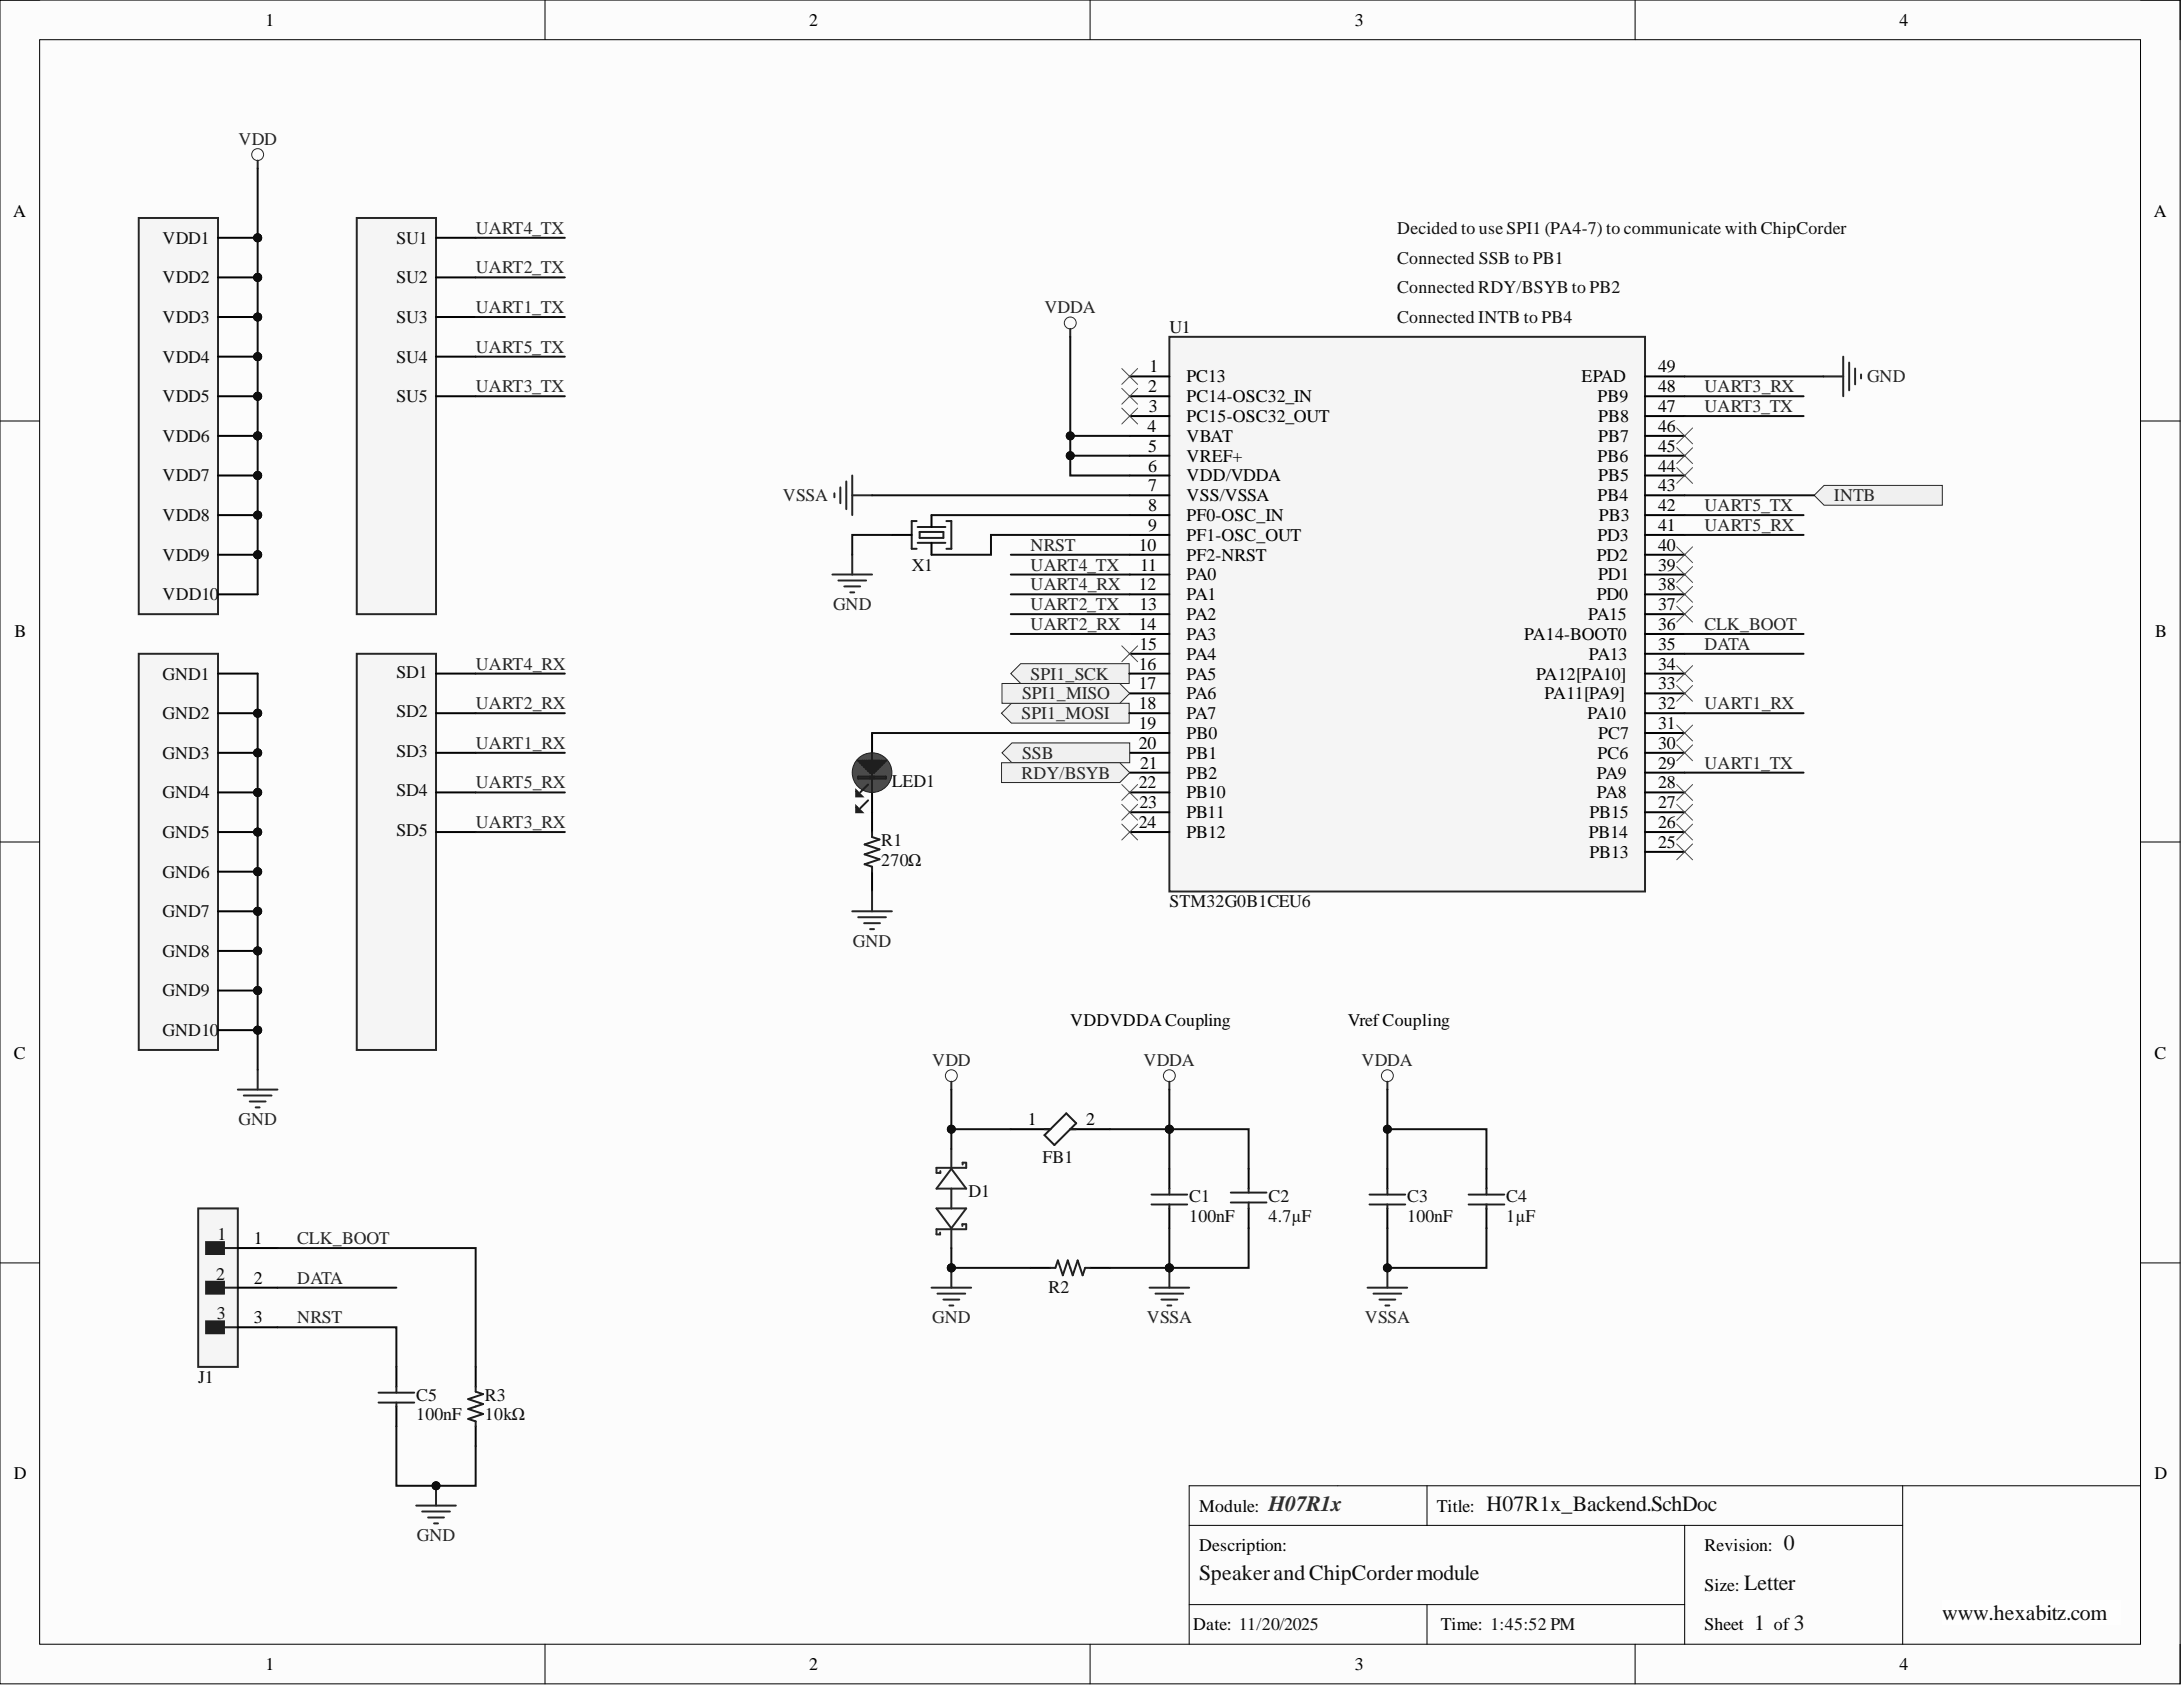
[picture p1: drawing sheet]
<svg xmlns="http://www.w3.org/2000/svg" width="279mm" height="216mm" viewBox="0 0 279 216" stroke-linecap="round" stroke-linejoin="round" font-family="sans-serif">
<defs><g id="words">
<text font-size="2.8" fill="#2e2e2e" x="162.3" y="193.4">H07R1x</text>
<g font-size="2.8" fill="#0e0e0e">
<text x="190.3" y="193.4">H07R1x_Backend.SchDoc</text>
<text x="153.5" y="202.2">SpeakerandChipCordermodule</text>
<text x="223.2" y="203.5">Letter</text>
<text x="228.3" y="198.4">0</text>
<text x="224.5" y="208.6">1</text>
<text x="229.6" y="208.6">3</text>
<text x="248.6" y="207.3">www.hexabitz.com</text>
</g>
<g font-size="2.3">
<text x="34" y="3.3">1</text>
<text x="103.6" y="3.3">2</text>
<text x="173.4" y="3.3">3</text>
<text x="243.1" y="3.3">4</text>
<text x="1.7" y="27.7">A</text>
<text x="275.7" y="27.7">A</text>
<text x="147.1" y="47.7">1</text>
<text x="212.2" y="47.7">49</text>
<text x="147" y="50.2">2</text>
<text x="147" y="52.7">3</text>
<text x="151.9" y="48.9">PC13</text>
<text x="151.9" y="51.5">PC14-OSC32_IN</text>
<text x="202.4" y="48.9">EPAD</text>
<text x="204.5" y="51.5">PB9</text>
<text x="212.2" y="52.7">47</text>
<text x="212.2" y="50.2">48</text>
<text x="146.9" y="55.3">4</text>
<text x="147" y="57.8">5</text>
<text x="151.9" y="54">PC15-OSC32_OUT</text>
<text x="151.9" y="56.5">VBAT</text>
<text x="151.9" y="59.1">VREF+</text>
<text x="204.5" y="59.1">PB6</text>
<text x="204.5" y="56.5">PB7</text>
<text x="204.5" y="54">PB8</text>
<text x="212.2" y="57.8">45</text>
<text x="212.2" y="55.3">46</text>
<text x="147" y="65.4">8</text>
<text x="147" y="60.3">6</text>
<text x="147" y="62.9">7</text>
<text x="151.9" y="61.6">VDD/VDDA</text>
<text x="151.9" y="64.1">VSS/VSSA</text>
<text x="204.5" y="64.1">PB4</text>
<text x="204.5" y="61.6">PB5</text>
<text x="212.2" y="65.4">42</text>
<text x="212.2" y="62.9">43</text>
<text x="212.2" y="60.3">44</text>
<text x="145.8" y="70.5">10</text>
<text x="147" y="68">9</text>
<text x="151.9" y="66.7">PF0-OSC_IN</text>
<text x="151.9" y="69.2">PF1-OSC_OUT</text>
<text x="151.9" y="71.8">PF2-NRST</text>
<text x="204.4" y="71.8">PD2</text>
<text x="204.5" y="69.2">PD3</text>
<text x="204.6" y="66.7">PB3</text>
<text x="212.2" y="70.5">40</text>
<text x="212.2" y="68">41</text>
<text x="145.8" y="75.6">12</text>
<text x="145.9" y="73">11</text>
<text x="151.9" y="74.3">PA0</text>
<text x="151.9" y="76.8">PA1</text>
<text x="204.4" y="76.8">PD0</text>
<text x="204.5" y="74.3">PD1</text>
<text x="212.2" y="75.6">38</text>
<text x="212.2" y="73">39</text>
<text x="1.9" y="81.6">B</text>
<text x="145.8" y="80.6">14</text>
<text x="145.9" y="78.1">13</text>
<text x="145.9" y="83.2">15</text>
<text x="151.9" y="79.4">PA2</text>
<text x="151.9" y="81.9">PA3</text>
<text x="195.1" y="81.9">PA14-BOOT0</text>
<text x="203.3" y="79.4">PA15</text>
<text x="212.2" y="83.2">35</text>
<text x="212.2" y="80.6">36</text>
<text x="212.2" y="78.1">37</text>
<text x="275.8" y="81.6">B</text>
<text x="145.8" y="85.7">16</text>
<text x="145.8" y="88.2">17</text>
<text x="151.9" y="84.4">PA4</text>
<text x="151.9" y="87">PA5</text>
<text x="151.9" y="89.5">PA6</text>
<text x="196.6" y="87">PA12[PA10]</text>
<text x="197.7" y="89.5">PA11[PA9]</text>
<text x="203.4" y="84.4">PA13</text>
<text x="212.2" y="88.2">33</text>
<text x="212.2" y="85.7">34</text>
<text x="145.8" y="90.8">18</text>
<text x="145.8" y="93.3">19</text>
<text x="145.8" y="95.8">20</text>
<text x="151.9" y="92">PA7</text>
<text x="151.9" y="94.6">PB0</text>
<text x="203.2" y="92">PA10</text>
<text x="204.5" y="94.6">PC7</text>
<text x="212.2" y="90.8">32</text>
<text x="212.2" y="93.3">31</text>
<text x="212.2" y="95.8">30</text>
<text x="145.8" y="100.9">22</text>
<text x="145.9" y="98.4">21</text>
<text x="151.9" y="97.1">PB1</text>
<text x="151.9" y="99.6">PB2</text>
<text x="204.4" y="99.6">PA9</text>
<text x="204.5" y="97.1">PC6</text>
<text x="212.2" y="100.9">28</text>
<text x="212.2" y="98.4">29</text>
<text x="145.8" y="106">24</text>
<text x="145.9" y="103.4">23</text>
<text x="151.9" y="102.2">PB10</text>
<text x="151.9" y="104.7">PB11</text>
<text x="151.9" y="107.2">PB12</text>
<text x="203.4" y="107.2">PB14</text>
<text x="203.4" y="104.7">PB15</text>
<text x="204.4" y="102.2">PA8</text>
<text x="212.2" y="106">26</text>
<text x="212.2" y="103.4">27</text>
<text x="203.4" y="109.8">PB13</text>
<text x="212.2" y="108.5">25</text>
<text x="137" y="131.3">VDDVDDACoupling</text>
<text x="172.5" y="131.3">VrefCoupling</text>
<text x="1.8" y="135.5">C</text>
<text x="275.7" y="135.5">C</text>
<text x="131.6" y="144">1</text>
<text x="139" y="144">2</text>
<text x="32.5" y="159.2">1</text>
<text x="32.5" y="164.3">2</text>
<text x="32.5" y="169.4">3</text>
<text x="1.8" y="189.3">D</text>
<text x="275.7" y="189.3">D</text>
<text x="153.5" y="193.4">Module:</text>
<text x="183.9" y="193.4">Title:</text>
<text x="153.5" y="198.5">Description:</text>
<text x="218.2" y="203.6">Size:</text>
<text x="218.2" y="198.5">Revision:</text>
<text x="152.7" y="208.7">Date: 11/20/2025</text>
<text x="184.4" y="208.7">Time: 1:45:52 PM</text>
<text x="218.2" y="208.7">Sheet</text>
<text x="227" y="208.7">of</text>
<text x="34" y="213.7">1</text>
<text x="103.6" y="213.7">2</text>
<text x="173.4" y="213.7">3</text>
<text x="243.1" y="213.7">4</text>
</g>
<g font-size="2.3" fill="#262626">
<text x="30.5" y="18.5">VDD</text>
<text x="60.9" y="29.9">UART4_TX</text>
<text x="60.9" y="35">UART2_TX</text>
<text x="60.9" y="40.1">UART1_TX</text>
<text x="133.7" y="40.1">VDDA</text>
<text x="60.9" y="45.1">UART5_TX</text>
<text x="60.9" y="50.2">UART3_TX</text>
<text x="218.2" y="52.7">UART3_TX</text>
<text x="218.2" y="50.2">UART3_RX</text>
<text x="239" y="48.9">GND</text>
<text x="100.2" y="64.1">VSSA</text>
<text x="218.2" y="65.4">UART5_TX</text>
<text x="234.7" y="64.1">INTB</text>
<text x="131.9" y="70.5">NRST</text>
<text x="218.2" y="68">UART5_RX</text>
<text x="131.9" y="73">UART4_TX</text>
<text x="131.9" y="75.6">UART4_RX</text>
<text x="106.6" y="78.1">GND</text>
<text x="131.9" y="78.1">UART2_TX</text>
<text x="131.9" y="80.6">UART2_RX</text>
<text x="218.2" y="80.6">CLK_BOOT</text>
<text x="218.2" y="83.2">DATA</text>
<text x="60.9" y="85.7">UART4_RX</text>
<text x="130.8" y="89.5">SPI1_MISO</text>
<text x="131.9" y="87">SPI1_SCK</text>
<text x="60.9" y="90.8">UART2_RX</text>
<text x="60.9" y="95.8">UART1_RX</text>
<text x="130.7" y="92">SPI1_MOSI</text>
<text x="218.2" y="90.8">UART1_RX</text>
<text x="60.9" y="100.9">UART5_RX</text>
<text x="130.7" y="99.6">RDY/BSYB</text>
<text x="130.8" y="97.1">SSB</text>
<text x="218.2" y="98.4">UART1_TX</text>
<text x="60.9" y="106">UART3_RX</text>
<text x="109.2" y="121.2">GND</text>
<text x="119.3" y="136.4">VDD</text>
<text x="146.4" y="136.4">VDDA</text>
<text x="174.3" y="136.4">VDDA</text>
<text x="30.5" y="144">GND</text>
<text x="38.1" y="159.2">CLK_BOOT</text>
<text x="38.1" y="164.3">DATA</text>
<text x="38.1" y="169.4">NRST</text>
<text x="119.3" y="169.4">GND</text>
<text x="146.8" y="169.4">VSSA</text>
<text x="174.7" y="169.4">VSSA</text>
<text x="53.4" y="197.2">GND</text>
</g>
<g font-size="2.3" fill="#0e0e0e">
<text x="178.8" y="29.9">Decided to use SPI1 (PA4-7) to communicate with ChipCorder</text>
<text x="20.8" y="31.2">VDD1</text>
<text x="50.7" y="31.2">SU1</text>
<text x="178.8" y="33.7">Connected SSB to PB1</text>
<text x="20.8" y="36.3">VDD2</text>
<text x="20.8" y="41.3">VDD3</text>
<text x="50.7" y="36.3">SU2</text>
<text x="50.7" y="41.3">SU3</text>
<text x="178.8" y="37.5">Connected RDY/BSYB to PB2</text>
<text x="178.8" y="41.3">Connected INTB to PB4</text>
<text x="20.8" y="46.4">VDD4</text>
<text x="50.7" y="46.4">SU4</text>
<text x="149.7" y="42.6">U1</text>
<text x="20.8" y="51.5">VDD5</text>
<text x="50.7" y="51.5">SU5</text>
<text x="20.8" y="56.5">VDD6</text>
<text x="20.8" y="61.6">VDD7</text>
<text x="20.8" y="66.7">VDD8</text>
<text x="20.8" y="71.8">VDD9</text>
<text x="20.8" y="76.8">VDD10</text>
<text x="116.7" y="73">X1</text>
<text x="20.8" y="87">GND1</text>
<text x="50.7" y="86.7">SD1</text>
<text x="20.8" y="92">GND2</text>
<text x="50.7" y="91.8">SD2</text>
<text x="20.8" y="97.1">GND3</text>
<text x="50.7" y="96.9">SD3</text>
<text x="50.7" y="101.9">SD4</text>
<text x="114.2" y="100.7">LED1</text>
<text x="20.8" y="102.2">GND4</text>
<text x="20.8" y="107.2">GND5</text>
<text x="50.7" y="107">SD5</text>
<text x="20.8" y="112.3">GND6</text>
<text x="112.8" y="110.8">270Ω</text>
<text x="112.8" y="108.3">R1</text>
<text x="20.8" y="117.4">GND7</text>
<text x="149.7" y="116.1">STM32G0B1CEU6</text>
<text x="20.8" y="122.5">GND8</text>
<text x="20.8" y="127.5">GND9</text>
<text x="20.8" y="132.6">GND10</text>
<text x="133.4" y="148.8">FB1</text>
<text x="124" y="153.1">D1</text>
<text x="152.2" y="153.9">C1</text>
<text x="162.3" y="153.9">C2</text>
<text x="180.1" y="153.9">C3</text>
<text x="192.8" y="153.9">C4</text>
<text x="27.8" y="158.7">1</text>
<text x="152.2" y="156.4">100nF</text>
<text x="162.3" y="156.4">4.7µF</text>
<text x="180.1" y="156.4">100nF</text>
<text x="192.8" y="156.4">1µF</text>
<text x="27.6" y="163.8">2</text>
<text x="134.2" y="165.5">R2</text>
<text x="27.7" y="168.9">3</text>
<text x="25.4" y="177">J1</text>
<text x="53.3" y="179.2">C5</text>
<text x="62.1" y="179.2">R3</text>
<text x="53.3" y="181.8">100nF</text>
<text x="62.1" y="181.8">10kΩ</text>
</g>
</g></defs>
<path d="M0 0h279v215.5h-279z" fill-rule="evenodd" fill="#fcfcfc"/>
<path d="M0 0h279v215.5h-279z" fill="none" stroke="#000" stroke-width=".13"/>
<path d="M5.1 5.1h268.9v205.3h-268.9z" fill-rule="evenodd" fill="#fcfcfc"/>
<g fill="none" stroke="#000" stroke-width=".13">
<path d="M0 0h5.1M5.1 5.1h268.9v205.3h-268.9zM69.8 0v5.1M139.5 0v5.1M209.3 0v5.1M274 0h5v5.1M0 53.9h5.1M274 53.9h5M0 107.8h5.1M274 107.8h5M0 161.6h5.1M274 161.6h5"/>
<path d="M69.8 210.4v5.1M139.5 210.4v5.1M209.3 210.4v5.1M279 210.4v5.1"/>
</g>
<path d="M248.6 204.9h22.8v3h-22.8z" fill-rule="evenodd" fill="#fefefe"/>
<path d="M248.6 204.9h22.8v3h-22.8z" fill="none" stroke="#fefefe" stroke-width=".13"/>
<path d="M152.2 195.2h91.3M182.6 190.1v5.1M215.6 195.2v15.2M243.5 190.1v20.3M274 190.1h-121.8v20.3M152.2 205.4h63.4M182.6 205.4v5" fill="none" stroke="#000" stroke-width=".13"/>
<path d="M17.8 83.7h10.1v50.7h-10.1z" fill-rule="evenodd" fill="#f5f5f5"/>
<path d="M17.8 83.7h10.1v50.7h-10.1z" fill="none" stroke="#262626" stroke-width=".25"/>
<path d="M45.7 83.7h10.1v50.7h-10.1z" fill-rule="evenodd" fill="#f5f5f5"/>
<path d="M45.7 83.7h10.1v50.7h-10.1z" fill="none" stroke="#262626" stroke-width=".25"/>
<path d="M45.7 27.9h10.1v50.7h-10.1z" fill-rule="evenodd" fill="#f5f5f5"/>
<path d="M45.7 27.9h10.1v50.7h-10.1z" fill="none" stroke="#262626" stroke-width=".25"/>
<path d="M17.8 27.9h10.1v50.7h-10.1z" fill-rule="evenodd" fill="#f5f5f5"/>
<path d="M17.8 27.9h10.1v50.7h-10.1z" fill="none" stroke="#262626" stroke-width=".25"/>
<circle cx="33" cy="30.4" r=".51" fill="#0e0e0e"/>
<circle cx="33" cy="30.4" r=".51" fill="none" stroke="#0e0e0e" stroke-width=".13"/>
<path d="M27.9 30.4h5.1" fill="none" stroke="#000" stroke-width=".25"/>
<circle cx="33" cy="30.4" r=".51" fill="#0e0e0e"/>
<circle cx="33" cy="30.4" r=".51" fill="none" stroke="#0e0e0e" stroke-width=".13"/>
<circle cx="33" cy="35.5" r=".51" fill="#0e0e0e"/>
<circle cx="33" cy="35.5" r=".51" fill="none" stroke="#0e0e0e" stroke-width=".13"/>
<path d="M27.9 35.5h5.1" fill="none" stroke="#000" stroke-width=".25"/>
<circle cx="33" cy="35.5" r=".51" fill="#0e0e0e"/>
<circle cx="33" cy="35.5" r=".51" fill="none" stroke="#0e0e0e" stroke-width=".13"/>
<circle cx="33" cy="40.6" r=".51" fill="#0e0e0e"/>
<circle cx="33" cy="40.6" r=".51" fill="none" stroke="#0e0e0e" stroke-width=".13"/>
<path d="M27.9 40.6h5.1" fill="none" stroke="#000" stroke-width=".25"/>
<circle cx="33" cy="40.6" r=".51" fill="#0e0e0e"/>
<circle cx="33" cy="40.6" r=".51" fill="none" stroke="#0e0e0e" stroke-width=".13"/>
<circle cx="33" cy="45.6" r=".51" fill="#0e0e0e"/>
<circle cx="33" cy="45.6" r=".51" fill="none" stroke="#0e0e0e" stroke-width=".13"/>
<path d="M27.9 45.6h5.1" fill="none" stroke="#000" stroke-width=".25"/>
<circle cx="33" cy="45.6" r=".51" fill="#0e0e0e"/>
<circle cx="33" cy="45.6" r=".51" fill="none" stroke="#0e0e0e" stroke-width=".13"/>
<circle cx="33" cy="50.7" r=".51" fill="#0e0e0e"/>
<circle cx="33" cy="50.7" r=".51" fill="none" stroke="#0e0e0e" stroke-width=".13"/>
<path d="M27.9 50.7h5.1" fill="none" stroke="#000" stroke-width=".25"/>
<circle cx="33" cy="50.7" r=".51" fill="#0e0e0e"/>
<circle cx="33" cy="50.7" r=".51" fill="none" stroke="#0e0e0e" stroke-width=".13"/>
<circle cx="33" cy="55.8" r=".51" fill="#0e0e0e"/>
<circle cx="33" cy="55.8" r=".51" fill="none" stroke="#0e0e0e" stroke-width=".13"/>
<path d="M27.9 55.8h5.1" fill="none" stroke="#000" stroke-width=".25"/>
<circle cx="33" cy="55.8" r=".51" fill="#0e0e0e"/>
<circle cx="33" cy="55.8" r=".51" fill="none" stroke="#0e0e0e" stroke-width=".13"/>
<path d="M27.9 86.2h5.1" fill="none" stroke="#000" stroke-width=".25"/>
<circle cx="33" cy="91.3" r=".51" fill="#0e0e0e"/>
<circle cx="33" cy="91.3" r=".51" fill="none" stroke="#0e0e0e" stroke-width=".13"/>
<path d="M27.9 91.3h5.1" fill="none" stroke="#000" stroke-width=".25"/>
<circle cx="33" cy="91.3" r=".51" fill="#0e0e0e"/>
<circle cx="33" cy="91.3" r=".51" fill="none" stroke="#0e0e0e" stroke-width=".13"/>
<circle cx="33" cy="96.3" r=".51" fill="#0e0e0e"/>
<circle cx="33" cy="96.3" r=".51" fill="none" stroke="#0e0e0e" stroke-width=".13"/>
<path d="M27.9 96.3h5.1" fill="none" stroke="#000" stroke-width=".25"/>
<circle cx="33" cy="96.3" r=".51" fill="#0e0e0e"/>
<circle cx="33" cy="96.3" r=".51" fill="none" stroke="#0e0e0e" stroke-width=".13"/>
<circle cx="33" cy="101.4" r=".51" fill="#0e0e0e"/>
<circle cx="33" cy="101.4" r=".51" fill="none" stroke="#0e0e0e" stroke-width=".13"/>
<path d="M27.9 101.4h5.1" fill="none" stroke="#000" stroke-width=".25"/>
<circle cx="33" cy="101.4" r=".51" fill="#0e0e0e"/>
<circle cx="33" cy="101.4" r=".51" fill="none" stroke="#0e0e0e" stroke-width=".13"/>
<circle cx="33" cy="106.5" r=".51" fill="#0e0e0e"/>
<circle cx="33" cy="106.5" r=".51" fill="none" stroke="#0e0e0e" stroke-width=".13"/>
<path d="M27.9 106.5h5.1" fill="none" stroke="#000" stroke-width=".25"/>
<circle cx="33" cy="106.5" r=".51" fill="#0e0e0e"/>
<circle cx="33" cy="106.5" r=".51" fill="none" stroke="#0e0e0e" stroke-width=".13"/>
<circle cx="33" cy="111.6" r=".51" fill="#0e0e0e"/>
<circle cx="33" cy="111.6" r=".51" fill="none" stroke="#0e0e0e" stroke-width=".13"/>
<path d="M27.9 111.6h5.1" fill="none" stroke="#000" stroke-width=".25"/>
<circle cx="33" cy="111.6" r=".51" fill="#0e0e0e"/>
<circle cx="33" cy="111.6" r=".51" fill="none" stroke="#0e0e0e" stroke-width=".13"/>
<path d="M55.8 30.4h5.1M55.8 35.5h5.1M55.8 40.6h5.1M55.8 45.6h5.1M55.8 50.7h5.1M55.8 86.2h5.1M55.8 91.3h5.1M55.8 96.3h5.1M55.8 101.4h5.1M55.8 106.5h5.1" fill="none" stroke="#000" stroke-width=".25"/>
<circle cx="33" cy="19.8" r=".76" fill="none" stroke="#262626" stroke-width=".13"/>
<path d="M33 20.5v1.1M30.4 139.4h5.1M33 136.9v2.5M31.2 140.2h3.6M32 141h2M32.7 141.7h.5" fill="none" stroke="#262626" stroke-width=".25"/>
<path d="M149.7 43.1h60.8v71h-60.8z" fill-rule="evenodd" fill="#f5f5f5"/>
<path d="M149.7 43.1h60.8v71h-60.8z" fill="none" stroke="#262626" stroke-width=".25"/>
<g fill="none" stroke="#000" stroke-width=".25">
<path d="M144.6 48.2h5.1M144.6 58.3h5.1M144.6 55.8h5.1M144.6 53.2h5.1M144.6 50.7h5.1M210.5 48.2h5.1M210.5 58.3h5.1M210.5 55.8h5.1M210.5 53.2h5.1M210.5 50.7h5.1M144.6 73.5h5.1M144.6 76.1h5.1"/>
<path d="M144.6 78.6h5.1M144.6 65.9h5.1M144.6 63.4h5.1M144.6 60.9h5.1M144.6 71h5.1M144.6 68.5h5.1M210.5 73.5h5.1M210.5 76.1h5.1M210.5 78.6h5.1M210.5 65.9h5.1M210.5 63.4h5.1M210.5 60.9h5.1"/>
<path d="M210.5 71h5.1M210.5 68.5h5.1M144.6 81.1h5.1M144.6 83.7h5.1M144.6 86.2h5.1M144.6 88.7h5.1M144.6 91.3h5.1M144.6 98.9h5.1M144.6 93.8h5.1M144.6 96.3h5.1M210.5 81.1h5.1M210.5 83.7h5.1"/>
<path d="M210.5 86.2h5.1M210.5 88.7h5.1M210.5 91.3h5.1M210.5 98.9h5.1M210.5 93.8h5.1M210.5 96.3h5.1M144.6 101.4h5.1M144.6 104h5.1M144.6 106.5h5.1M210.5 101.4h5.1M210.5 104h5.1M210.5 106.5h5.1"/>
<path d="M210.5 109h5.1"/>
</g>
<path d="M25.4 154.7h5v20.2h-5z" fill-rule="evenodd" fill="#f5f5f5"/>
<path d="M25.4 154.7h5v20.2h-5z" fill="none" stroke="#262626" stroke-width=".25"/>
<path d="M26.4 159h2.3v1.5h-2.3z" fill-rule="evenodd" fill="#1c1c1c"/>
<path d="M26.4 159h2.3v1.5h-2.3zM28.7 159.7h1.7" fill="none" stroke="#1c1c1c" stroke-width=".25"/>
<path d="M26.4 164h2.3v1.6h-2.3z" fill-rule="evenodd" fill="#1c1c1c"/>
<path d="M26.4 164h2.3v1.6h-2.3zM28.7 164.8h1.7" fill="none" stroke="#1c1c1c" stroke-width=".25"/>
<path d="M26.4 169.1h2.3v1.5h-2.3z" fill-rule="evenodd" fill="#1c1c1c"/>
<path d="M117.3 66.7h-.6v3.5h.6M117.4 69.5h3.6M117.4 67.4h3.6M117.7 68.1h3v.7h-3zM121.1 66.7h.7v3.5h-.7M26.4 169.1h2.3v1.5h-2.3zM28.7 169.9h1.7M60.9 177.5v.6l.9 .3-1.9 .7 1.9 .6-1.9 .6 1.9 .7-1.9 .6 1 .3v.6" fill="none" stroke="#1c1c1c" stroke-width=".25"/>
<path d="M114.2 68.5h2.5M119.2 65.9v1.5M119.2 69.5v1.5M30.4 159.7h5.1M30.4 164.8h5.1M30.4 169.9h5.1M50.7 174.9v2.6M60.9 174.9v2.6M50.7 180v2.5M60.9 182.5v2.6" fill="none" stroke="#000" stroke-width=".25"/>
<circle cx="137" cy="41.3" r=".76" fill="none" stroke="#262626" stroke-width=".13"/>
<g fill="none" stroke="#262626" stroke-width=".25">
<path d="M137 42.1v1M233.4 48.2h2.5M235.9 45.6v5.1M236.7 46.4v3.6M237.4 47.2v2M238.2 47.9v.5M106.8 63.1v.5M107.6 62.4v2M108.3 61.6v3.6M109.1 60.9v5M109.1 63.4h2.5M53.3 192.7h5"/>
<path d="M54 193.4h3.6M54.8 194.2h2M55.6 195h.5M55.8 190.1v2.6"/>
</g>
<path d="M48.5 178.2h4.5M48.5 179.5h4.5M50.7 177.5v.7M50.7 179.5v.5" fill="none" stroke="#222" stroke-width=".25"/>
<circle cx="55.8" cy="190.1" r=".51" fill="#0e0e0e"/>
<circle cx="55.8" cy="190.1" r=".51" fill="none" stroke="#0e0e0e" stroke-width=".13"/>
<circle cx="111.6" cy="98.9" r="2.54" fill="#4c4c4c"/>
<circle cx="111.6" cy="98.9" r="2.54" fill="none" stroke="#1c1c1c" stroke-width=".13"/>
<path d="M111.1 100.4l-1 1M111.1 102.4l-1 1" fill="none" stroke="#1c1c1c" stroke-width=".25"/>
<path d="M109.6 101.2l.7 .7h-.7z" fill="#1c1c1c"/>
<path d="M109.6 101.2l.7 .7h-.7z" fill="none" stroke="#1c1c1c" stroke-width=".25"/>
<path d="M109.6 103.2l.7 .8h-.7z" fill="#1c1c1c"/>
<g fill="none" stroke="#1c1c1c" stroke-width=".25">
<path d="M109.8 99.4h3.6v.2h-3.6zM110.1 97.6h3M110.3 97.4v.5h2.6v-.5M110.6 97.4v.7h2v-.7M110.9 97.4v1h1.5v-1M111.1 97.4v1.2h1v-1.2M111.4 97.4v1.5M111.4 99.4v.2M111.4 98.9l-1.6-1.5h3.6l-1.5 1.5M111.4 98.9h.5M111.6 96.3v5.1M111.9 97.4v1.5"/>
<path d="M111.9 99.4v.2M109.6 103.2l.7 .8h-.7zM111.6 106.5v.6l1 .3-1.9 .7 1.9 .6-1.9 .6 1.9 .7-1.9 .6 .9 .3v.7M133.7 145.3l2.8-2.8 1.2 1.3-2.7 2.7zM133.7 144.5h.7M137 144.5h.7"/>
</g>
<path d="M111.6 93.8v2.5M111.6 101.4v5.1M111.6 111.6v2.5M129.4 144.5h5M137 144.5h5.1M159.8 149.6v2.5M159.8 154.7v2.5" fill="none" stroke="#000" stroke-width=".25"/>
<g fill="none" stroke="#262626" stroke-width=".25">
<path d="M109.1 116.6h5.1M109.8 117.4h3.6M110.6 118.1h2M111.4 118.9h.5M111.6 114.1v2.5M121.8 138.4v1M119.9 154.7h3.8l-1.9 2.5zM120.3 157.7v.3h-.4M121.8 147v2.6M121.8 152.1v2.6M121.8 157.2v2.5M121.8 149.6l1.9 2.5h-3.8z"/>
<path d="M123.7 148.8v.7h-3.8v.6h.5v-.2M123.7 156.7v.6h-3.8v.7M123.7 148.8h-.5v.2M123.7 156.7h-.5v.2M119.2 164.8h5.1M120 165.6h3.5M120.7 166.3h2.1M121.5 167.1h.5M121.8 162.3v2.5"/>
</g>
<path d="M157.5 153.9h4.6M157.5 152.6h4.6M159.8 152.1v.5M159.8 153.9v.8" fill="none" stroke="#222" stroke-width=".25"/>
<circle cx="121.8" cy="137.7" r=".76" fill="none" stroke="#262626" stroke-width=".13"/>
<circle cx="121.8" cy="162.3" r=".51" fill="#0e0e0e"/>
<circle cx="121.8" cy="162.3" r=".51" fill="none" stroke="#0e0e0e" stroke-width=".13"/>
<path d="M149.7 149.6v2.5M149.7 154.7v2.5M177.6 149.6v2.5M177.6 154.7v2.5M190.3 149.6v2.5M190.3 154.7v2.5M131.9 162.3h2.5M139.5 162.3h2.6" fill="none" stroke="#000" stroke-width=".25"/>
<path d="M134.4 162.3h.7l.3-1 .6 1.9 .7-1.9 .6 1.9 .6-1.9 .7 1.9 .3-.9h.6" fill="none" stroke="#1c1c1c" stroke-width=".25"/>
<path d="M147.4 152.9h4.5M147.4 154.1h4.5M149.7 152.1v.8M149.7 154.1v.6M175.3 152.9h4.6M175.3 154.1h4.6M177.6 152.1v.8M177.6 154.1v.6M188 152.9h4.5M188 154.1h4.5M190.3 152.1v.8M190.3 154.1v.6" fill="none" stroke="#222" stroke-width=".25"/>
<g fill="none" stroke="#262626" stroke-width=".13">
<circle cx="149.7" cy="137.7" r=".76"/>
<circle cx="177.6" cy="137.7" r=".76"/>
</g>
<path d="M149.7 138.4v1M177.6 138.4v1M147.1 164.8h5.1M147.9 165.6h3.5M148.6 166.3h2.1M149.4 167.1h.5M149.7 162.3v2.5" fill="none" stroke="#262626" stroke-width=".25"/>
<circle cx="149.7" cy="162.3" r=".51" fill="#0e0e0e"/>
<circle cx="149.7" cy="162.3" r=".51" fill="none" stroke="#0e0e0e" stroke-width=".13"/>
<path d="M175 164.8h5.1M175.8 165.6h3.5M176.6 166.3h2M177.3 167.1h.5M177.6 162.3v2.5" fill="none" stroke="#262626" stroke-width=".25"/>
<circle cx="177.6" cy="162.3" r=".51" fill="#0e0e0e"/>
<circle cx="177.6" cy="162.3" r=".51" fill="none" stroke="#0e0e0e" stroke-width=".13"/>
<path d="M106.5 73.5h5.1M107.3 74.3h3.6M108.1 75.1h2M108.8 75.8h.5M109.1 71v2.5" fill="none" stroke="#262626" stroke-width=".25"/>
<circle cx="33" cy="116.6" r=".51" fill="#0e0e0e"/>
<circle cx="33" cy="116.6" r=".51" fill="none" stroke="#0e0e0e" stroke-width=".13"/>
<path d="M27.9 116.6h5.1" fill="none" stroke="#000" stroke-width=".25"/>
<circle cx="33" cy="116.6" r=".51" fill="#0e0e0e"/>
<circle cx="33" cy="116.6" r=".51" fill="none" stroke="#0e0e0e" stroke-width=".13"/>
<circle cx="33" cy="121.7" r=".51" fill="#0e0e0e"/>
<circle cx="33" cy="121.7" r=".51" fill="none" stroke="#0e0e0e" stroke-width=".13"/>
<path d="M27.9 121.7h5.1" fill="none" stroke="#000" stroke-width=".25"/>
<circle cx="33" cy="121.7" r=".51" fill="#0e0e0e"/>
<circle cx="33" cy="121.7" r=".51" fill="none" stroke="#0e0e0e" stroke-width=".13"/>
<circle cx="33" cy="126.8" r=".51" fill="#0e0e0e"/>
<circle cx="33" cy="126.8" r=".51" fill="none" stroke="#0e0e0e" stroke-width=".13"/>
<path d="M27.9 126.8h5.1" fill="none" stroke="#000" stroke-width=".25"/>
<circle cx="33" cy="126.8" r=".51" fill="#0e0e0e"/>
<circle cx="33" cy="126.8" r=".51" fill="none" stroke="#0e0e0e" stroke-width=".13"/>
<circle cx="33" cy="131.8" r=".51" fill="#0e0e0e"/>
<circle cx="33" cy="131.8" r=".51" fill="none" stroke="#0e0e0e" stroke-width=".13"/>
<path d="M27.9 131.8h5.1" fill="none" stroke="#000" stroke-width=".25"/>
<circle cx="33" cy="131.8" r=".51" fill="#0e0e0e"/>
<circle cx="33" cy="131.8" r=".51" fill="none" stroke="#0e0e0e" stroke-width=".13"/>
<circle cx="33" cy="60.9" r=".51" fill="#0e0e0e"/>
<circle cx="33" cy="60.9" r=".51" fill="none" stroke="#0e0e0e" stroke-width=".13"/>
<path d="M27.9 60.9h5.1" fill="none" stroke="#000" stroke-width=".25"/>
<circle cx="33" cy="60.9" r=".51" fill="#0e0e0e"/>
<circle cx="33" cy="60.9" r=".51" fill="none" stroke="#0e0e0e" stroke-width=".13"/>
<circle cx="33" cy="65.9" r=".51" fill="#0e0e0e"/>
<circle cx="33" cy="65.9" r=".51" fill="none" stroke="#0e0e0e" stroke-width=".13"/>
<path d="M27.9 65.9h5.1" fill="none" stroke="#000" stroke-width=".25"/>
<circle cx="33" cy="65.9" r=".51" fill="#0e0e0e"/>
<circle cx="33" cy="65.9" r=".51" fill="none" stroke="#0e0e0e" stroke-width=".13"/>
<circle cx="33" cy="71" r=".51" fill="#0e0e0e"/>
<circle cx="33" cy="71" r=".51" fill="none" stroke="#0e0e0e" stroke-width=".13"/>
<path d="M27.9 71h5.1" fill="none" stroke="#000" stroke-width=".25"/>
<circle cx="33" cy="71" r=".51" fill="#0e0e0e"/>
<circle cx="33" cy="71" r=".51" fill="none" stroke="#0e0e0e" stroke-width=".13"/>
<path d="M27.9 76.1h5.1" fill="none" stroke="#000" stroke-width=".25"/>
<g fill="none" stroke="#4c4c4c" stroke-width=".13">
<path d="M143.6 52.2l2 2.1M143.6 49.7l2 2M143.6 47.2l2 2M145.6 52.2l-2 2.1M145.6 49.7l-2 2M145.6 47.2l-2 2M214.6 54.8l2 2M214.6 57.3l2 2M214.6 59.8l2 2.1M216.6 54.8l-2 2M216.6 57.3l-2 2M216.6 59.8l-2 2.1"/>
<path d="M214.6 70l2 2M214.6 72.5l2 2M214.6 75.1l2 2M214.6 77.6l2 2M216.6 70l-2 2M216.6 72.5l-2 2M216.6 75.1l-2 2M216.6 77.6l-2 2M143.6 82.7l2 2M145.6 82.7l-2 2M214.6 85.2l2 2M214.6 87.7l2 2.1"/>
<path d="M214.6 92.8l2 2M214.6 95.3l2 2.1M216.6 85.2l-2 2M216.6 87.7l-2 2.1M216.6 92.8l-2 2M216.6 95.3l-2 2.1M143.6 100.4l2 2M143.6 102.9l2 2.1M143.6 105.5l2 2M145.6 100.4l-2 2M145.6 102.9l-2 2.1M145.6 105.5l-2 2"/>
<path d="M214.6 100.4l2 2M214.6 102.9l2 2.1M214.6 105.5l2 2M214.6 108l2 2M216.6 100.4l-2 2M216.6 102.9l-2 2.1M216.6 105.5l-2 2M216.6 108l-2 2"/>
</g>
<path d="M129.4 86.2l1.2-1.3h13.9v2.6h-13.9z" fill-rule="evenodd" fill="#f0f0f0"/>
<path d="M129.4 86.2l1.2-1.3h13.9v2.6h-13.9z" fill="none" stroke="#262626" stroke-width=".13"/>
<path d="M128.2 91.3l1.2-1.3h15.1v2.5h-15.1z" fill-rule="evenodd" fill="#f0f0f0"/>
<path d="M128.2 91.3l1.2-1.3h15.1v2.5h-15.1z" fill="none" stroke="#262626" stroke-width=".13"/>
<path d="M33 21.6v34.2" fill="none" stroke="#0e0e0e" stroke-width=".25"/>
<circle cx="33" cy="55.8" r=".51" fill="#0e0e0e"/>
<circle cx="33" cy="55.8" r=".51" fill="none" stroke="#0e0e0e" stroke-width=".13"/>
<circle cx="33" cy="50.7" r=".51" fill="#0e0e0e"/>
<circle cx="33" cy="50.7" r=".51" fill="none" stroke="#0e0e0e" stroke-width=".13"/>
<circle cx="33" cy="45.6" r=".51" fill="#0e0e0e"/>
<circle cx="33" cy="45.6" r=".51" fill="none" stroke="#0e0e0e" stroke-width=".13"/>
<circle cx="33" cy="40.6" r=".51" fill="#0e0e0e"/>
<circle cx="33" cy="40.6" r=".51" fill="none" stroke="#0e0e0e" stroke-width=".13"/>
<circle cx="33" cy="35.5" r=".51" fill="#0e0e0e"/>
<circle cx="33" cy="35.5" r=".51" fill="none" stroke="#0e0e0e" stroke-width=".13"/>
<circle cx="33" cy="30.4" r=".51" fill="#0e0e0e"/>
<circle cx="33" cy="30.4" r=".51" fill="none" stroke="#0e0e0e" stroke-width=".13"/>
<path d="M33 86.2v50.7" fill="none" stroke="#0e0e0e" stroke-width=".25"/>
<circle cx="33" cy="91.3" r=".51" fill="#0e0e0e"/>
<circle cx="33" cy="91.3" r=".51" fill="none" stroke="#0e0e0e" stroke-width=".13"/>
<circle cx="33" cy="96.3" r=".51" fill="#0e0e0e"/>
<circle cx="33" cy="96.3" r=".51" fill="none" stroke="#0e0e0e" stroke-width=".13"/>
<circle cx="33" cy="101.4" r=".51" fill="#0e0e0e"/>
<circle cx="33" cy="101.4" r=".51" fill="none" stroke="#0e0e0e" stroke-width=".13"/>
<circle cx="33" cy="106.5" r=".51" fill="#0e0e0e"/>
<circle cx="33" cy="106.5" r=".51" fill="none" stroke="#0e0e0e" stroke-width=".13"/>
<circle cx="33" cy="111.6" r=".51" fill="#0e0e0e"/>
<circle cx="33" cy="111.6" r=".51" fill="none" stroke="#0e0e0e" stroke-width=".13"/>
<circle cx="33" cy="116.6" r=".51" fill="#0e0e0e"/>
<circle cx="33" cy="116.6" r=".51" fill="none" stroke="#0e0e0e" stroke-width=".13"/>
<circle cx="33" cy="121.7" r=".51" fill="#0e0e0e"/>
<circle cx="33" cy="121.7" r=".51" fill="none" stroke="#0e0e0e" stroke-width=".13"/>
<circle cx="33" cy="126.8" r=".51" fill="#0e0e0e"/>
<circle cx="33" cy="126.8" r=".51" fill="none" stroke="#0e0e0e" stroke-width=".13"/>
<circle cx="33" cy="131.8" r=".51" fill="#0e0e0e"/>
<circle cx="33" cy="131.8" r=".51" fill="none" stroke="#0e0e0e" stroke-width=".13"/>
<g fill="none" stroke="#0e0e0e" stroke-width=".25">
<path d="M60.9 30.4h11.4M60.9 35.5h11.4M60.9 40.6h11.4M60.9 45.6h11.4M60.9 50.7h11.4M137 43.1v17.8h7.6M129.4 71h15.2M60.9 86.2h11.4M60.9 91.3h11.4M60.9 96.3h11.4M215.6 81.1h15.2M215.6 83.7h15.2"/>
<path d="M60.9 101.4h11.4M60.9 106.5h11.4M35.5 164.8h15.2"/>
</g>
<circle cx="137" cy="58.3" r=".51" fill="#0e0e0e"/>
<circle cx="137" cy="58.3" r=".51" fill="none" stroke="#0e0e0e" stroke-width=".13"/>
<circle cx="137" cy="55.8" r=".51" fill="#0e0e0e"/>
<circle cx="137" cy="55.8" r=".51" fill="none" stroke="#0e0e0e" stroke-width=".13"/>
<path d="M137 58.3h7.6" fill="none" stroke="#0e0e0e" stroke-width=".25"/>
<circle cx="137" cy="58.3" r=".51" fill="#0e0e0e"/>
<circle cx="137" cy="58.3" r=".51" fill="none" stroke="#0e0e0e" stroke-width=".13"/>
<path d="M137 55.8h7.6" fill="none" stroke="#0e0e0e" stroke-width=".25"/>
<circle cx="137" cy="55.8" r=".51" fill="#0e0e0e"/>
<circle cx="137" cy="55.8" r=".51" fill="none" stroke="#0e0e0e" stroke-width=".13"/>
<path d="M215.6 48.2h17.8M111.6 63.4h33M119.2 65.9h25.4M144.6 68.5h-17.8v2.5h-7.6M35.5 159.7h25.4v15.2M35.5 169.9h15.2v5M50.7 182.5v7.6h10.2v-5" fill="none" stroke="#0e0e0e" stroke-width=".25"/>
<circle cx="55.8" cy="190.1" r=".51" fill="#0e0e0e"/>
<circle cx="55.8" cy="190.1" r=".51" fill="none" stroke="#0e0e0e" stroke-width=".13"/>
<path d="M215.6 50.7h15.2M215.6 53.2h15.2M129.4 73.5h15.2M129.4 76.1h15.2M129.4 78.6h15.2M215.6 65.9h15.2M215.6 68.5h15.2M111.6 93.8h33M129.4 81.1h15.2M215.6 91.3h15.2M215.6 98.9h15.2M149.7 157.2v5.1h10.1v-5.1" fill="none" stroke="#0e0e0e" stroke-width=".25"/>
<circle cx="149.7" cy="162.3" r=".51" fill="#0e0e0e"/>
<circle cx="149.7" cy="162.3" r=".51" fill="none" stroke="#0e0e0e" stroke-width=".13"/>
<path d="M142.1 144.5h17.7v5.1" fill="none" stroke="#0e0e0e" stroke-width=".25"/>
<circle cx="149.7" cy="144.5" r=".51" fill="#0e0e0e"/>
<circle cx="149.7" cy="144.5" r=".51" fill="none" stroke="#0e0e0e" stroke-width=".13"/>
<path d="M149.7 144.5v5.1" fill="none" stroke="#0e0e0e" stroke-width=".25"/>
<circle cx="149.7" cy="144.5" r=".51" fill="#0e0e0e"/>
<circle cx="149.7" cy="144.5" r=".51" fill="none" stroke="#0e0e0e" stroke-width=".13"/>
<path d="M121.8 139.4v5.1h7.6" fill="none" stroke="#0e0e0e" stroke-width=".25"/>
<circle cx="121.8" cy="144.5" r=".51" fill="#0e0e0e"/>
<circle cx="121.8" cy="144.5" r=".51" fill="none" stroke="#0e0e0e" stroke-width=".13"/>
<path d="M121.8 144.5v2.5" fill="none" stroke="#0e0e0e" stroke-width=".25"/>
<circle cx="121.8" cy="144.5" r=".51" fill="#0e0e0e"/>
<circle cx="121.8" cy="144.5" r=".51" fill="none" stroke="#0e0e0e" stroke-width=".13"/>
<path d="M142.1 162.3h7.6" fill="none" stroke="#0e0e0e" stroke-width=".25"/>
<circle cx="149.7" cy="162.3" r=".51" fill="#0e0e0e"/>
<circle cx="149.7" cy="162.3" r=".51" fill="none" stroke="#0e0e0e" stroke-width=".13"/>
<path d="M121.8 162.3h10.1" fill="none" stroke="#0e0e0e" stroke-width=".25"/>
<circle cx="121.8" cy="162.3" r=".51" fill="#0e0e0e"/>
<circle cx="121.8" cy="162.3" r=".51" fill="none" stroke="#0e0e0e" stroke-width=".13"/>
<path d="M121.8 159.7v2.6" fill="none" stroke="#0e0e0e" stroke-width=".25"/>
<circle cx="121.8" cy="162.3" r=".51" fill="#0e0e0e"/>
<circle cx="121.8" cy="162.3" r=".51" fill="none" stroke="#0e0e0e" stroke-width=".13"/>
<path d="M177.6 149.6v-5.1h12.7v5.1" fill="none" stroke="#0e0e0e" stroke-width=".25"/>
<circle cx="177.6" cy="144.5" r=".51" fill="#0e0e0e"/>
<circle cx="177.6" cy="144.5" r=".51" fill="none" stroke="#0e0e0e" stroke-width=".13"/>
<path d="M177.6 157.2v5.1h12.7v-5.1" fill="none" stroke="#0e0e0e" stroke-width=".25"/>
<circle cx="177.6" cy="162.3" r=".51" fill="#0e0e0e"/>
<circle cx="177.6" cy="162.3" r=".51" fill="none" stroke="#0e0e0e" stroke-width=".13"/>
<path d="M177.6 139.4v5.1" fill="none" stroke="#0e0e0e" stroke-width=".25"/>
<circle cx="177.6" cy="144.5" r=".51" fill="#0e0e0e"/>
<circle cx="177.6" cy="144.5" r=".51" fill="none" stroke="#0e0e0e" stroke-width=".13"/>
<path d="M149.7 139.4v5.1" fill="none" stroke="#0e0e0e" stroke-width=".25"/>
<circle cx="149.7" cy="144.5" r=".51" fill="#0e0e0e"/>
<circle cx="149.7" cy="144.5" r=".51" fill="none" stroke="#0e0e0e" stroke-width=".13"/>
<path d="M33 55.8v20.3M114.2 68.5h-5.1v2.5" fill="none" stroke="#0e0e0e" stroke-width=".25"/>
<circle cx="33" cy="71" r=".51" fill="#0e0e0e"/>
<circle cx="33" cy="71" r=".51" fill="none" stroke="#0e0e0e" stroke-width=".13"/>
<circle cx="33" cy="65.9" r=".51" fill="#0e0e0e"/>
<circle cx="33" cy="65.9" r=".51" fill="none" stroke="#0e0e0e" stroke-width=".13"/>
<circle cx="33" cy="60.9" r=".51" fill="#0e0e0e"/>
<circle cx="33" cy="60.9" r=".51" fill="none" stroke="#0e0e0e" stroke-width=".13"/>
<circle cx="33" cy="55.8" r=".51" fill="#0e0e0e"/>
<circle cx="33" cy="55.8" r=".51" fill="none" stroke="#0e0e0e" stroke-width=".13"/>
<path d="M144.5 86.2h.1M144.5 91.3h.1" fill="none" stroke="#0e0e0e" stroke-width=".25"/>
<path d="M128.2 87.5h15.1l1.3 1.2-1.3 1.3h-15.1z" fill-rule="evenodd" fill="#f0f0f0"/>
<path d="M128.2 87.5h15.1l1.3 1.2-1.3 1.3h-15.1z" fill="none" stroke="#262626" stroke-width=".13"/>
<path d="M128.2 96.3l1.3-1.2h15.1v2.5h-15.1z" fill-rule="evenodd" fill="#f0f0f0"/>
<path d="M128.2 96.3l1.3-1.2h15.1v2.5h-15.1z" fill="none" stroke="#262626" stroke-width=".13"/>
<path d="M128.2 97.6h15.1l1.3 1.3-1.3 1.2h-15.1z" fill-rule="evenodd" fill="#f0f0f0"/>
<path d="M128.2 97.6h15.1l1.3 1.3-1.3 1.2h-15.1z" fill="none" stroke="#262626" stroke-width=".13"/>
<path d="M232.2 63.4l1.3-1.3h15.1v2.6h-15.1z" fill-rule="evenodd" fill="#f0f0f0"/>
<path d="M232.2 63.4l1.3-1.3h15.1v2.6h-15.1z" fill="none" stroke="#262626" stroke-width=".13"/>
<path d="M215.6 63.4h16.6" fill="none" stroke="#0e0e0e" stroke-width=".25"/>
<use href="#words"/>
</svg>
